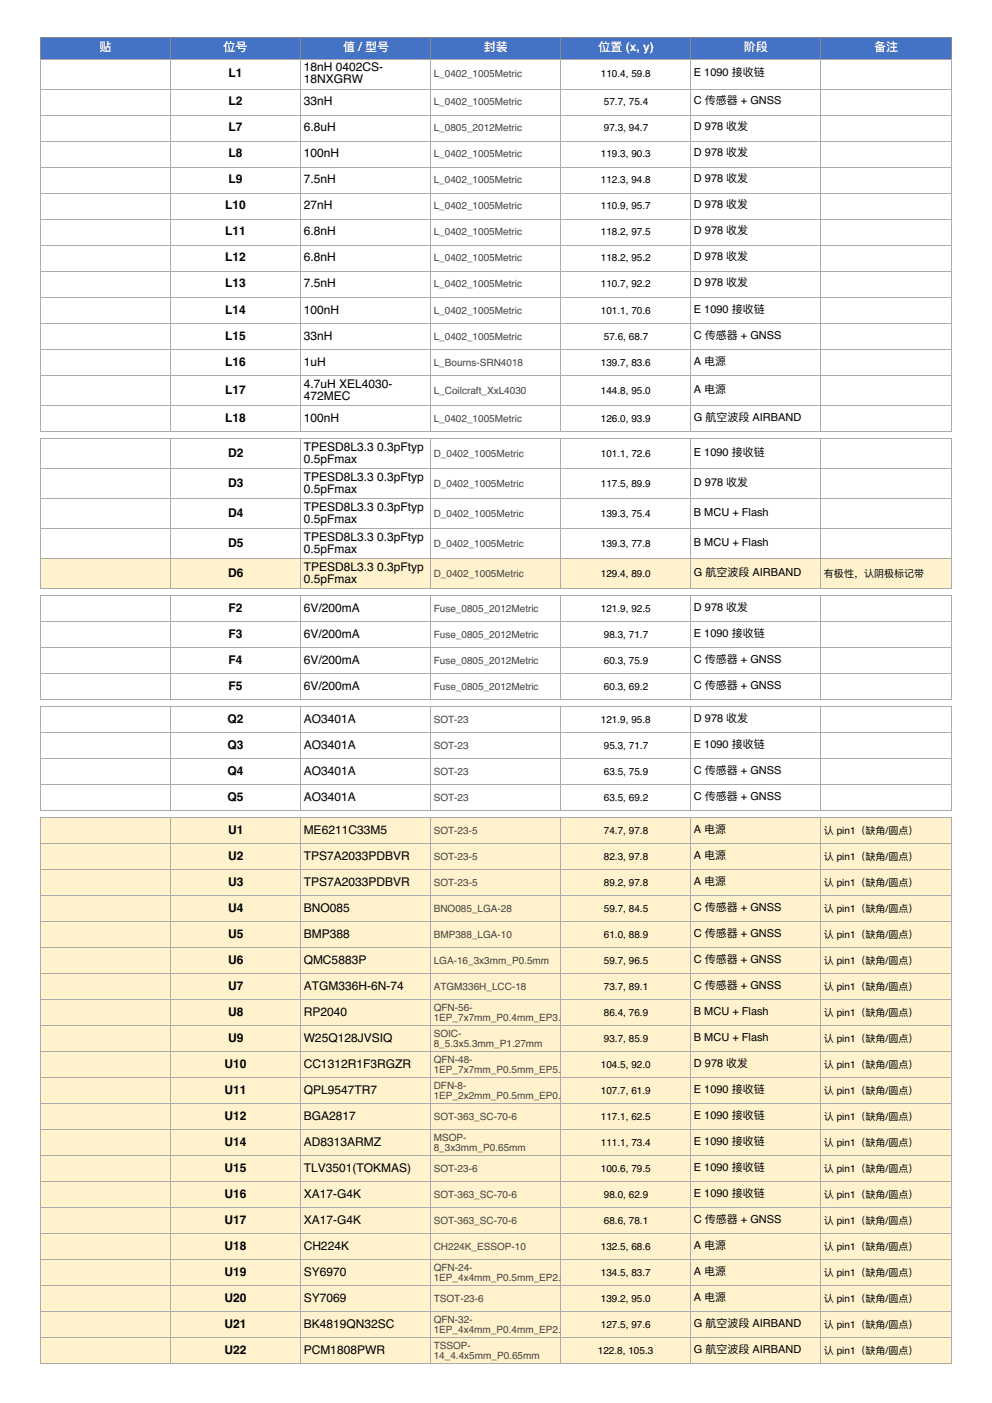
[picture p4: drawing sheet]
<svg xmlns="http://www.w3.org/2000/svg" width="210mm" height="297mm" viewBox="0 0 210 297" stroke-linecap="round" stroke-linejoin="round" font-family="sans-serif">
<defs><g id="words">
<g font-size="2.5" fill="#fff">
<text x="21.1" y="10.9">贴</text>
<text x="47.3" y="10.9">位号</text>
<text x="72.6" y="10.9">值 /型号</text>
<text x="102.4" y="10.9">封装</text>
<text x="126.6" y="10.9">位置 (x, y)</text>
<text x="157.4" y="10.9">阶段</text>
<text x="184.9" y="10.9">备注</text>
</g>
<g font-size="2.5">
<text x="48.4" y="16.4">L1</text>
<text x="64.3" y="15.1">18nH 0402CS-</text>
<text x="64.3" y="17.7">18NXGRW</text>
<text x="48.4" y="22.3">L2</text>
<text x="64.3" y="22.3">33nH</text>
<text x="48.4" y="27.8">L7</text>
<text x="64.3" y="27.8">6.8uH</text>
<text x="48.4" y="33.3">L8</text>
<text x="64.3" y="33.3">100nH</text>
<text x="48.4" y="38.8">L9</text>
<text x="64.3" y="38.8">7.5nH</text>
<text x="47.6" y="44.4">L10</text>
<text x="64.3" y="44.4">27nH</text>
<text x="47.6" y="49.9">L11</text>
<text x="64.3" y="49.9">6.8nH</text>
<text x="47.6" y="55.4">L12</text>
<text x="64.3" y="55.4">6.8nH</text>
<text x="47.6" y="60.9">L13</text>
<text x="64.3" y="60.9">7.5nH</text>
<text x="47.6" y="66.4">L14</text>
<text x="47.6" y="71.9">L15</text>
<text x="64.3" y="66.4">100nH</text>
<text x="64.3" y="71.9">33nH</text>
<text x="47.6" y="77.4">L16</text>
<text x="64.3" y="77.4">1uH</text>
<text x="47.6" y="83.3">L17</text>
<text x="64.3" y="82">4.7uH XEL4030-</text>
<text x="47.6" y="89.2">L18</text>
<text x="64.3" y="84.6">472MEC</text>
<text x="64.3" y="89.2">100nH</text>
<text x="64.3" y="95.4">TPESD8L3.3</text>
<text x="79.8" y="95.4">0.3pFtyp</text>
<text x="48.3" y="96.6">D2</text>
<text x="64.3" y="97.9">0.5pFmax</text>
<text x="64.3" y="101.7">TPESD8L3.3</text>
<text x="79.8" y="101.7">0.3pFtyp</text>
<text x="48.3" y="103">D3</text>
<text x="64.3" y="104.3">0.5pFmax</text>
<text x="48.3" y="109.4">D4</text>
<text x="64.3" y="108.1">TPESD8L3.3</text>
<text x="64.3" y="110.6">0.5pFmax</text>
<text x="79.8" y="108.1">0.3pFtyp</text>
<text x="48.3" y="115.7">D5</text>
<text x="64.3" y="114.4">TPESD8L3.3</text>
<text x="64.3" y="117">0.5pFmax</text>
<text x="79.8" y="114.4">0.3pFtyp</text>
<text x="48.3" y="122.1">D6</text>
<text x="64.3" y="120.8">TPESD8L3.3</text>
<text x="64.3" y="123.3">0.5pFmax</text>
<text x="79.8" y="120.8">0.3pFtyp</text>
<text x="48.4" y="129.5">F2</text>
<text x="64.3" y="129.5">6V/200mA</text>
<text x="48.4" y="135">F3</text>
<text x="64.3" y="135">6V/200mA</text>
<text x="48.4" y="140.5">F4</text>
<text x="64.3" y="140.5">6V/200mA</text>
<text x="48.4" y="146">F5</text>
<text x="64.3" y="146">6V/200mA</text>
<text x="48.2" y="153">Q2</text>
<text x="64.3" y="153">AO3401A</text>
<text x="48.2" y="158.5">Q3</text>
<text x="64.3" y="158.5">AO3401A</text>
<text x="48.2" y="164">Q4</text>
<text x="64.3" y="164">AO3401A</text>
<text x="48.2" y="169.5">Q5</text>
<text x="64.3" y="169.5">AO3401A</text>
<text x="48.3" y="176.5">U1</text>
<text x="64.3" y="176.5">ME6211C33M5</text>
<text x="48.3" y="182">U2</text>
<text x="64.3" y="182">TPS7A2033PDBVR</text>
<text x="48.3" y="187.5">U3</text>
<text x="64.3" y="187.5">TPS7A2033PDBVR</text>
<text x="48.3" y="193">U4</text>
<text x="64.3" y="193">BNO085</text>
<text x="48.3" y="198.5">U5</text>
<text x="48.3" y="204">U6</text>
<text x="64.3" y="198.5">BMP388</text>
<text x="64.3" y="204">QMC5883P</text>
<text x="48.3" y="209.5">U7</text>
<text x="64.3" y="209.5">ATGM336H-6N-74</text>
<text x="48.3" y="215">U8</text>
<text x="64.3" y="215">RP2040</text>
<text x="48.3" y="220.5">U9</text>
<text x="64.3" y="220.5">W25Q128JVSIQ</text>
<text x="47.5" y="226">U10</text>
<text x="64.3" y="226">CC1312R1F3RGZR</text>
<text x="47.5" y="231.5">U11</text>
<text x="64.3" y="231.5">QPL9547TR7</text>
<text x="47.5" y="237">U12</text>
<text x="64.3" y="237">BGA2817</text>
<text x="47.5" y="242.5">U14</text>
<text x="64.3" y="242.5">AD8313ARMZ</text>
<text x="47.5" y="248">U15</text>
<text x="64.3" y="248">TLV3501(TOKMAS)</text>
<text x="47.5" y="253.5">U16</text>
<text x="64.3" y="253.5">XA17-G4K</text>
<text x="47.5" y="259">U17</text>
<text x="64.3" y="259">XA17-G4K</text>
<text x="47.5" y="264.5">U18</text>
<text x="64.3" y="264.5">CH224K</text>
<text x="47.5" y="270.1">U19</text>
<text x="47.5" y="275.6">U20</text>
<text x="64.3" y="270.1">SY6970</text>
<text x="64.3" y="275.6">SY7069</text>
<text x="47.5" y="281.1">U21</text>
<text x="64.3" y="281.1">BK4819QN32SC</text>
<text x="47.5" y="286.6">U22</text>
<text x="64.3" y="286.6">PCM1808PWR</text>
</g>
<g font-size="2.3">
<text x="146.8" y="16.2">E 1090 接收链</text>
<text x="146.8" y="22.1">C 传感器 + GNSS</text>
<text x="146.8" y="27.6">D 978 收发</text>
<text x="146.8" y="33.1">D 978 收发</text>
<text x="146.8" y="38.6">D 978 收发</text>
<text x="146.8" y="44.1">D 978 收发</text>
<text x="146.8" y="49.6">D 978 收发</text>
<text x="146.8" y="55.2">D 978 收发</text>
<text x="146.8" y="60.7">D 978 收发</text>
<text x="146.8" y="66.2">E 1090 接收链</text>
<text x="146.8" y="71.7">C 传感器 + GNSS</text>
<text x="146.8" y="77.2">A 电源</text>
<text x="146.8" y="83.1">A 电源</text>
<text x="146.8" y="89">G 航空波段 AIRBAND</text>
<text x="146.8" y="96.4">E 1090 接收链</text>
<text x="146.8" y="102.8">D 978 收发</text>
<text x="146.8" y="109.1">B MCU + Flash</text>
<text x="146.8" y="115.5">B MCU + Flash</text>
<text x="146.8" y="121.8">G 航空波段 AIRBAND</text>
<text x="146.8" y="129.3">D 978 收发</text>
<text x="146.8" y="134.8">E 1090 接收链</text>
<text x="146.8" y="140.3">C 传感器 + GNSS</text>
<text x="146.8" y="145.8">C 传感器 + GNSS</text>
<text x="146.8" y="152.8">D 978 收发</text>
<text x="146.8" y="158.3">E 1090 接收链</text>
<text x="146.8" y="163.8">C 传感器 + GNSS</text>
<text x="146.8" y="169.3">C 传感器 + GNSS</text>
<text x="146.8" y="176.3">A 电源</text>
<text x="146.8" y="181.8">A 电源</text>
<text x="146.8" y="187.3">A 电源</text>
<text x="146.8" y="192.8">C 传感器 + GNSS</text>
<text x="146.8" y="198.3">C 传感器 + GNSS</text>
<text x="146.8" y="203.8">C 传感器 + GNSS</text>
<text x="146.8" y="209.3">C 传感器 + GNSS</text>
<text x="146.8" y="214.8">B MCU + Flash</text>
<text x="146.8" y="220.3">B MCU + Flash</text>
<text x="146.8" y="225.8">D 978 收发</text>
<text x="146.8" y="231.3">E 1090 接收链</text>
<text x="146.8" y="236.8">E 1090 接收链</text>
<text x="146.8" y="242.3">E 1090 接收链</text>
<text x="146.8" y="247.8">E 1090 接收链</text>
<text x="146.8" y="253.3">E 1090 接收链</text>
<text x="146.8" y="258.8">C 传感器 + GNSS</text>
<text x="146.8" y="264.3">A 电源</text>
<text x="146.8" y="269.8">A 电源</text>
<text x="146.8" y="275.3">A 电源</text>
<text x="146.8" y="280.8">G 航空波段 AIRBAND</text>
<text x="146.8" y="286.4">G 航空波段 AIRBAND</text>
</g>
<g font-size="2.1" fill="#444">
<text x="91.8" y="16.4">L_0402_1005Metric</text>
<text x="91.8" y="22.3">L_0402_1005Metric</text>
<text x="91.8" y="27.8">L_0805_2012Metric</text>
<text x="91.8" y="33.3">L_0402_1005Metric</text>
<text x="91.8" y="38.8">L_0402_1005Metric</text>
<text x="91.8" y="44.4">L_0402_1005Metric</text>
<text x="91.8" y="49.9">L_0402_1005Metric</text>
<text x="91.8" y="55.4">L_0402_1005Metric</text>
<text x="91.8" y="60.9">L_0402_1005Metric</text>
<text x="91.8" y="66.4">L_0402_1005Metric</text>
<text x="91.8" y="71.9">L_0402_1005Metric</text>
<text x="91.8" y="77.4">L_Bourns-SRN4018</text>
<text x="91.8" y="83.3">L_Coilcraft_XxL4030</text>
<text x="91.8" y="89.2">L_0402_1005Metric</text>
<text x="91.8" y="96.6">D_0402_1005Metric</text>
<text x="91.8" y="103">D_0402_1005Metric</text>
<text x="91.8" y="109.4">D_0402_1005Metric</text>
<text x="91.8" y="115.7">D_0402_1005Metric</text>
<text x="91.8" y="122.1">D_0402_1005Metric</text>
<text x="91.8" y="129.5">Fuse_0805_2012Metric</text>
<text x="91.8" y="135">Fuse_0805_2012Metric</text>
<text x="91.8" y="140.5">Fuse_0805_2012Metric</text>
<text x="91.8" y="146">Fuse_0805_2012Metric</text>
<text x="91.8" y="153">SOT-23</text>
<text x="91.8" y="158.5">SOT-23</text>
<text x="91.8" y="164">SOT-23</text>
<text x="91.8" y="169.5">SOT-23</text>
<text x="91.8" y="176.5">SOT-23-5</text>
<text x="91.8" y="182">SOT-23-5</text>
<text x="91.8" y="187.5">SOT-23-5</text>
<text x="91.8" y="193">BNO085_LGA-28</text>
<text x="91.8" y="198.5">BMP388_LGA-10</text>
<text x="91.8" y="204">LGA-16_3x3mm_P0.5mm</text>
<text x="91.8" y="209.5">ATGM336H_LCC-18</text>
<text x="91.8" y="213.9">QFN-56-</text>
<text x="91.8" y="216.1">1EP_7x7mm_P0.4mm_EP3.</text>
<text x="91.8" y="219.4">SOIC-</text>
<text x="91.8" y="221.6">8_5.3x5.3mm_P1.27mm</text>
<text x="118.7" y="216.1">2x3.2mm</text>
<text x="91.8" y="225">QFN-48-</text>
<text x="91.8" y="227.1">1EP_7x7mm_P0.5mm_EP5.</text>
<text x="118.7" y="227.1">15x5.15mm</text>
<text x="91.8" y="230.5">DFN-8-</text>
<text x="91.8" y="232.6">1EP_2x2mm_P0.5mm_EP0.</text>
<text x="118.7" y="232.6">86x1.55mm</text>
<text x="91.8" y="237">SOT-363_SC-70-6</text>
<text x="91.8" y="241.5">MSOP-</text>
<text x="91.8" y="243.6">8_3x3mm_P0.65mm</text>
<text x="91.8" y="248">SOT-23-6</text>
<text x="91.8" y="253.5">SOT-363_SC-70-6</text>
<text x="91.8" y="259">SOT-363_SC-70-6</text>
<text x="91.8" y="264.5">CH224K_ESSOP-10</text>
<text x="91.8" y="269">QFN-24-</text>
<text x="91.8" y="271.1">1EP_4x4mm_P0.5mm_EP2.</text>
<text x="91.8" y="275.6">TSOT-23-6</text>
<text x="118.7" y="271.1">6x2.6mm_ThermalVias</text>
<text x="91.8" y="280">QFN-32-</text>
<text x="91.8" y="282.1">1EP_4x4mm_P0.4mm_EP2.</text>
<text x="91.8" y="285.5">TSSOP-</text>
<text x="91.8" y="287.6">14_4.4x5mm_P0.65mm</text>
<text x="118.7" y="282.1">65x2.65mm</text>
</g>
<g font-size="2.1">
<text x="127.1" y="16.4">110.4, 59.8</text>
<text x="127.8" y="22.3">57.7, 75.4</text>
<text x="127.8" y="27.8">97.3, 94.7</text>
<text x="127.1" y="33.3">119.3, 90.3</text>
<text x="127.1" y="38.8">112.3, 94.8</text>
<text x="127.1" y="44.4">110.9, 95.7</text>
<text x="127.1" y="49.9">118.2, 97.5</text>
<text x="127.1" y="55.4">118.2, 95.2</text>
<text x="127.1" y="60.9">110.7, 92.2</text>
<text x="127.1" y="66.4">101.1, 70.6</text>
<text x="127.8" y="71.9">57.6, 68.7</text>
<text x="127.1" y="77.4">139.7, 83.6</text>
<text x="127.1" y="83.3">144.8, 95.0</text>
<text x="127.1" y="89.2">126.0, 93.9</text>
<text x="127.1" y="96.6">101.1, 72.6</text>
<text x="127.1" y="103">117.5, 89.9</text>
<text x="127.1" y="109.4">139.3, 75.4</text>
<text x="127.1" y="115.7">139.3, 77.8</text>
<text x="127.1" y="122.1">129.4, 89.0</text>
<text x="174.4" y="122.1">有极性，认阴极标记带</text>
<text x="127.1" y="129.5">121.9, 92.5</text>
<text x="127.8" y="135">98.3, 71.7</text>
<text x="127.8" y="140.5">60.3, 75.9</text>
<text x="127.8" y="146">60.3, 69.2</text>
<text x="127.1" y="153">121.9, 95.8</text>
<text x="127.8" y="158.5">95.3, 71.7</text>
<text x="127.8" y="164">63.5, 75.9</text>
<text x="127.8" y="169.5">63.5, 69.2</text>
<text x="127.8" y="176.5">74.7, 97.8</text>
<text x="174.4" y="176.5">认 pin1（缺⻆/圆点）</text>
<text x="127.8" y="182">82.3, 97.8</text>
<text x="174.4" y="182">认 pin1（缺⻆/圆点）</text>
<text x="127.8" y="187.5">89.2, 97.8</text>
<text x="174.4" y="187.5">认 pin1（缺⻆/圆点）</text>
<text x="127.8" y="193">59.7, 84.5</text>
<text x="174.4" y="193">认 pin1（缺⻆/圆点）</text>
<text x="127.8" y="198.5">61.0, 88.9</text>
<text x="127.8" y="204">59.7, 96.5</text>
<text x="174.4" y="198.5">认 pin1（缺⻆/圆点）</text>
<text x="174.4" y="204">认 pin1（缺⻆/圆点）</text>
<text x="127.8" y="209.5">73.7, 89.1</text>
<text x="174.4" y="209.5">认 pin1（缺⻆/圆点）</text>
<text x="127.8" y="215">86.4, 76.9</text>
<text x="174.4" y="215">认 pin1（缺⻆/圆点）</text>
<text x="127.8" y="220.5">93.7, 85.9</text>
<text x="174.4" y="220.5">认 pin1（缺⻆/圆点）</text>
<text x="127.1" y="226">104.5, 92.0</text>
<text x="174.4" y="226">认 pin1（缺⻆/圆点）</text>
<text x="127.1" y="231.5">107.7, 61.9</text>
<text x="174.4" y="231.5">认 pin1（缺⻆/圆点）</text>
<text x="127.1" y="237">117.1, 62.5</text>
<text x="174.4" y="237">认 pin1（缺⻆/圆点）</text>
<text x="127.1" y="242.5">111.1, 73.4</text>
<text x="174.4" y="242.5">认 pin1（缺⻆/圆点）</text>
<text x="127.1" y="248">100.6, 79.5</text>
<text x="174.4" y="248">认 pin1（缺⻆/圆点）</text>
<text x="127.8" y="253.5">98.0, 62.9</text>
<text x="174.4" y="253.5">认 pin1（缺⻆/圆点）</text>
<text x="127.8" y="259">68.6, 78.1</text>
<text x="174.4" y="259">认 pin1（缺⻆/圆点）</text>
<text x="127.1" y="264.5">132.5, 68.6</text>
<text x="174.4" y="264.5">认 pin1（缺⻆/圆点）</text>
<text x="127.1" y="270.1">134.5, 83.7</text>
<text x="127.1" y="275.6">139.2, 95.0</text>
<text x="174.4" y="270.1">认 pin1（缺⻆/圆点）</text>
<text x="174.4" y="275.6">认 pin1（缺⻆/圆点）</text>
<text x="127.1" y="281.1">127.5, 97.6</text>
<text x="174.4" y="281.1">认 pin1（缺⻆/圆点）</text>
<text x="126.5" y="286.6">122.8, 105.3</text>
<text x="174.4" y="286.6">认 pin1（缺⻆/圆点）</text>
</g>
</g></defs>
<g fill="#fff2cc">
<path d="M8.6 118.2h27.5v6.4h-27.5z"/>
<path d="M36.1 118.2h27.5v6.4h-27.5z"/>
<path d="M63.6 118.2h27.5v6.4h-27.5z"/>
<path d="M91.1 118.2h27.6v6.4h-27.6z"/>
<path d="M118.7 118.2h27.5v6.4h-27.5z"/>
<path d="M146.2 118.2h27.5v6.4h-27.5z"/>
<path d="M173.7 118.2h27.5v6.4h-27.5z"/>
<path d="M8.6 173.1h27.5v5.5h-27.5z"/>
<path d="M36.1 173.1h27.5v5.5h-27.5z"/>
<path d="M63.6 173.1h27.5v5.5h-27.5z"/>
<path d="M91.1 173.1h27.6v5.5h-27.6z"/>
<path d="M118.7 173.1h27.5v5.5h-27.5z"/>
<path d="M146.2 173.1h27.5v5.5h-27.5z"/>
<path d="M173.7 173.1h27.5v5.5h-27.5z"/>
<path d="M8.6 178.6h27.5v5.5h-27.5z"/>
<path d="M36.1 178.6h27.5v5.5h-27.5z"/>
<path d="M63.6 178.6h27.5v5.5h-27.5z"/>
<path d="M91.1 178.6h27.6v5.5h-27.6z"/>
<path d="M118.7 178.6h27.5v5.5h-27.5z"/>
<path d="M146.2 178.6h27.5v5.5h-27.5z"/>
<path d="M173.7 178.6h27.5v5.5h-27.5z"/>
<path d="M8.6 184.1h27.5v5.5h-27.5z"/>
<path d="M36.1 184.1h27.5v5.5h-27.5z"/>
<path d="M63.6 184.1h27.5v5.5h-27.5z"/>
<path d="M91.1 184.1h27.6v5.5h-27.6z"/>
<path d="M118.7 184.1h27.5v5.5h-27.5z"/>
<path d="M146.2 184.1h27.5v5.5h-27.5z"/>
<path d="M173.7 184.1h27.5v5.5h-27.5z"/>
<path d="M8.6 189.6h27.5v5.5h-27.5z"/>
<path d="M36.1 189.6h27.5v5.5h-27.5z"/>
<path d="M63.6 189.6h27.5v5.5h-27.5z"/>
<path d="M91.1 189.6h27.6v5.5h-27.6z"/>
<path d="M118.7 189.6h27.5v5.5h-27.5z"/>
<path d="M146.2 189.6h27.5v5.5h-27.5z"/>
<path d="M173.7 189.6h27.5v5.5h-27.5z"/>
<path d="M8.6 195.1h27.5v5.5h-27.5z"/>
<path d="M36.1 195.1h27.5v5.5h-27.5z"/>
<path d="M63.6 195.1h27.5v5.5h-27.5z"/>
<path d="M91.1 195.1h27.6v5.5h-27.6z"/>
<path d="M118.7 195.1h27.5v5.5h-27.5z"/>
<path d="M146.2 195.1h27.5v5.5h-27.5z"/>
<path d="M173.7 195.1h27.5v5.5h-27.5z"/>
<path d="M8.6 200.6h27.5v5.5h-27.5z"/>
<path d="M36.1 200.6h27.5v5.5h-27.5z"/>
<path d="M63.6 200.6h27.5v5.5h-27.5z"/>
<path d="M91.1 200.6h27.6v5.5h-27.6z"/>
<path d="M118.7 200.6h27.5v5.5h-27.5z"/>
<path d="M146.2 200.6h27.5v5.5h-27.5z"/>
<path d="M173.7 200.6h27.5v5.5h-27.5z"/>
<path d="M8.6 206.1h27.5v5.5h-27.5z"/>
<path d="M36.1 206.1h27.5v5.5h-27.5z"/>
<path d="M63.6 206.1h27.5v5.5h-27.5z"/>
<path d="M91.1 206.1h27.6v5.5h-27.6z"/>
<path d="M118.7 206.1h27.5v5.5h-27.5z"/>
<path d="M146.2 206.1h27.5v5.5h-27.5z"/>
<path d="M173.7 206.1h27.5v5.5h-27.5z"/>
<path d="M8.6 211.6h27.5v5.5h-27.5z"/>
<path d="M36.1 211.6h27.5v5.5h-27.5z"/>
<path d="M63.6 211.6h27.5v5.5h-27.5z"/>
<path d="M91.1 211.6h27.6v5.5h-27.6z"/>
<path d="M118.7 211.6h27.5v5.5h-27.5z"/>
<path d="M146.2 211.6h27.5v5.5h-27.5z"/>
<path d="M173.7 211.6h27.5v5.5h-27.5z"/>
<path d="M8.6 217.1h27.5v5.5h-27.5z"/>
<path d="M36.1 217.1h27.5v5.5h-27.5z"/>
<path d="M63.6 217.1h27.5v5.5h-27.5z"/>
<path d="M91.1 217.1h27.6v5.5h-27.6z"/>
<path d="M118.7 217.1h27.5v5.5h-27.5z"/>
<path d="M146.2 217.1h27.5v5.5h-27.5z"/>
<path d="M173.7 217.1h27.5v5.5h-27.5z"/>
<path d="M8.6 222.6h27.5v5.5h-27.5z"/>
<path d="M36.1 222.6h27.5v5.5h-27.5z"/>
<path d="M63.6 222.6h27.5v5.5h-27.5z"/>
<path d="M91.1 222.6h27.6v5.5h-27.6z"/>
<path d="M118.7 222.6h27.5v5.5h-27.5z"/>
<path d="M146.2 222.6h27.5v5.5h-27.5z"/>
<path d="M173.7 222.6h27.5v5.5h-27.5z"/>
<path d="M8.6 228.1h27.5v5.5h-27.5z"/>
<path d="M36.1 228.1h27.5v5.5h-27.5z"/>
<path d="M63.6 228.1h27.5v5.5h-27.5z"/>
<path d="M91.1 228.1h27.6v5.5h-27.6z"/>
<path d="M118.7 228.1h27.5v5.5h-27.5z"/>
<path d="M146.2 228.1h27.5v5.5h-27.5z"/>
<path d="M173.7 228.1h27.5v5.5h-27.5z"/>
<path d="M8.6 233.6h27.5v5.5h-27.5z"/>
<path d="M36.1 233.6h27.5v5.5h-27.5z"/>
<path d="M63.6 233.6h27.5v5.5h-27.5z"/>
<path d="M91.1 233.6h27.6v5.5h-27.6z"/>
<path d="M118.7 233.6h27.5v5.5h-27.5z"/>
<path d="M146.2 233.6h27.5v5.5h-27.5z"/>
<path d="M173.7 233.6h27.5v5.5h-27.5z"/>
<path d="M8.6 239.1h27.5v5.5h-27.5z"/>
<path d="M36.1 239.1h27.5v5.5h-27.5z"/>
<path d="M63.6 239.1h27.5v5.5h-27.5z"/>
<path d="M91.1 239.1h27.6v5.5h-27.6z"/>
<path d="M118.7 239.1h27.5v5.5h-27.5z"/>
<path d="M146.2 239.1h27.5v5.5h-27.5z"/>
<path d="M173.7 239.1h27.5v5.5h-27.5z"/>
<path d="M8.6 244.6h27.5v5.5h-27.5z"/>
<path d="M36.1 244.6h27.5v5.5h-27.5z"/>
<path d="M63.6 244.6h27.5v5.5h-27.5z"/>
<path d="M91.1 244.6h27.6v5.5h-27.6z"/>
<path d="M118.7 244.6h27.5v5.5h-27.5z"/>
<path d="M146.2 244.6h27.5v5.5h-27.5z"/>
<path d="M173.7 244.6h27.5v5.5h-27.5z"/>
<path d="M8.6 250.1h27.5v5.6h-27.5z"/>
<path d="M36.1 250.1h27.5v5.6h-27.5z"/>
<path d="M63.6 250.1h27.5v5.6h-27.5z"/>
<path d="M91.1 250.1h27.6v5.6h-27.6z"/>
<path d="M118.7 250.1h27.5v5.6h-27.5z"/>
<path d="M146.2 250.1h27.5v5.6h-27.5z"/>
<path d="M173.7 250.1h27.5v5.6h-27.5z"/>
<path d="M8.6 255.7h27.5v5.5h-27.5z"/>
<path d="M36.1 255.7h27.5v5.5h-27.5z"/>
<path d="M63.6 255.7h27.5v5.5h-27.5z"/>
<path d="M91.1 255.7h27.6v5.5h-27.6z"/>
<path d="M118.7 255.7h27.5v5.5h-27.5z"/>
<path d="M146.2 255.7h27.5v5.5h-27.5z"/>
<path d="M173.7 255.7h27.5v5.5h-27.5z"/>
<path d="M8.6 261.2h27.5v5.5h-27.5z"/>
<path d="M36.1 261.2h27.5v5.5h-27.5z"/>
<path d="M63.6 261.2h27.5v5.5h-27.5z"/>
<path d="M91.1 261.2h27.6v5.5h-27.6z"/>
<path d="M118.7 261.2h27.5v5.5h-27.5z"/>
<path d="M146.2 261.2h27.5v5.5h-27.5z"/>
<path d="M173.7 261.2h27.5v5.5h-27.5z"/>
<path d="M8.6 266.7h27.5v5.5h-27.5z"/>
<path d="M36.1 266.7h27.5v5.5h-27.5z"/>
<path d="M63.6 266.7h27.5v5.5h-27.5z"/>
<path d="M91.1 266.7h27.6v5.5h-27.6z"/>
<path d="M118.7 266.7h27.5v5.5h-27.5z"/>
<path d="M146.2 266.7h27.5v5.5h-27.5z"/>
<path d="M173.7 266.7h27.5v5.5h-27.5z"/>
<path d="M8.6 272.2h27.5v5.5h-27.5z"/>
<path d="M36.1 272.2h27.5v5.5h-27.5z"/>
<path d="M63.6 272.2h27.5v5.5h-27.5z"/>
<path d="M91.1 272.2h27.6v5.5h-27.6z"/>
<path d="M118.7 272.2h27.5v5.5h-27.5z"/>
<path d="M146.2 272.2h27.5v5.5h-27.5z"/>
<path d="M173.7 272.2h27.5v5.5h-27.5z"/>
<path d="M8.6 277.7h27.5v5.5h-27.5z"/>
<path d="M36.1 277.7h27.5v5.5h-27.5z"/>
<path d="M63.6 277.7h27.5v5.5h-27.5z"/>
<path d="M91.1 277.7h27.6v5.5h-27.6z"/>
<path d="M118.7 277.7h27.5v5.5h-27.5z"/>
<path d="M146.2 277.7h27.5v5.5h-27.5z"/>
<path d="M173.7 277.7h27.5v5.5h-27.5z"/>
<path d="M8.6 283.2h27.5v5.5h-27.5z"/>
<path d="M36.1 283.2h27.5v5.5h-27.5z"/>
<path d="M63.6 283.2h27.5v5.5h-27.5z"/>
<path d="M91.1 283.2h27.6v5.5h-27.6z"/>
<path d="M118.7 283.2h27.5v5.5h-27.5z"/>
<path d="M146.2 283.2h27.5v5.5h-27.5z"/>
<path d="M173.7 283.2h27.5v5.5h-27.5z"/>
</g>
<g fill="#4472c4">
<path d="M8.6 7.9h27.5v4.7h-27.5z"/>
<path d="M36.1 7.9h27.5v4.7h-27.5z"/>
<path d="M63.6 7.9h27.5v4.7h-27.5z"/>
<path d="M91.1 7.9h27.6v4.7h-27.6z"/>
<path d="M118.7 7.9h27.5v4.7h-27.5z"/>
<path d="M146.2 7.9h27.5v4.7h-27.5z"/>
<path d="M173.7 7.9h27.5v4.7h-27.5z"/>
</g>
<path d="M8.6 7.9h192.6v4.7h-192.6zM36.1 7.9v4.7M63.6 7.9v4.7M91.1 7.9v4.7M118.7 7.9v4.7M146.2 7.9v4.7M173.7 7.9v4.7" fill="none" stroke="#888" stroke-width=".21"/>
<g fill="none" stroke="#aaa" stroke-width=".21">
<path d="M8.6 12.6h192.6v78.8h-192.6zM8.6 18.9h192.6M36.1 12.6v78.8M63.6 12.6v78.8M91.1 12.6v78.8M118.7 12.6v78.8M146.2 12.6v78.8M173.7 12.6v78.8M8.6 24.5h192.6M8.6 30h192.6M8.6 35.5h192.6M8.6 41h192.6"/>
<path d="M8.6 46.5h192.6M8.6 52h192.6M8.6 57.5h192.6M8.6 63h192.6M8.6 68.5h192.6M8.6 74h192.6M8.6 79.5h192.6M8.6 92.8h192.6v31.8h-192.6zM8.6 85.9h192.6M8.6 99.2h192.6M36.1 92.8v31.8M63.6 92.8v31.8"/>
<path d="M91.1 92.8v31.8M118.7 92.8v31.8M146.2 92.8v31.8M173.7 92.8v31.8M8.6 105.5h192.6M8.6 111.9h192.6M8.6 118.2h192.6M8.6 126.1h192.6v22h-192.6zM8.6 131.6h192.6M8.6 137.1h192.6M36.1 126.1v22M63.6 126.1v22"/>
<path d="M91.1 126.1v22M118.7 126.1v22M146.2 126.1v22M173.7 126.1v22M8.6 149.6h192.6v22h-192.6zM8.6 142.6h192.6M8.6 155.1h192.6M36.1 149.6v22M63.6 149.6v22M91.1 149.6v22M118.7 149.6v22M146.2 149.6v22"/>
<path d="M173.7 149.6v22M8.6 173.1h192.6v115.6h-192.6zM8.6 160.6h192.6M8.6 166.1h192.6M8.6 178.6h192.6M36.1 173.1v115.6M63.6 173.1v115.6M91.1 173.1v115.6M118.7 173.1v115.6M146.2 173.1v115.6M173.7 173.1v115.6M8.6 184.1h192.6"/>
<path d="M8.6 189.6h192.6M8.6 195.1h192.6M8.6 200.6h192.6M8.6 206.1h192.6M8.6 211.6h192.6M8.6 217.1h192.6M8.6 222.6h192.6M8.6 228.1h192.6M8.6 233.6h192.6M8.6 239.1h192.6M8.6 244.6h192.6M8.6 250.1h192.6"/>
<path d="M8.6 255.7h192.6M8.6 261.2h192.6M8.6 266.7h192.6M8.6 272.2h192.6M8.6 277.7h192.6M8.6 283.2h192.6"/>
</g>
<use href="#words"/>
</svg>
